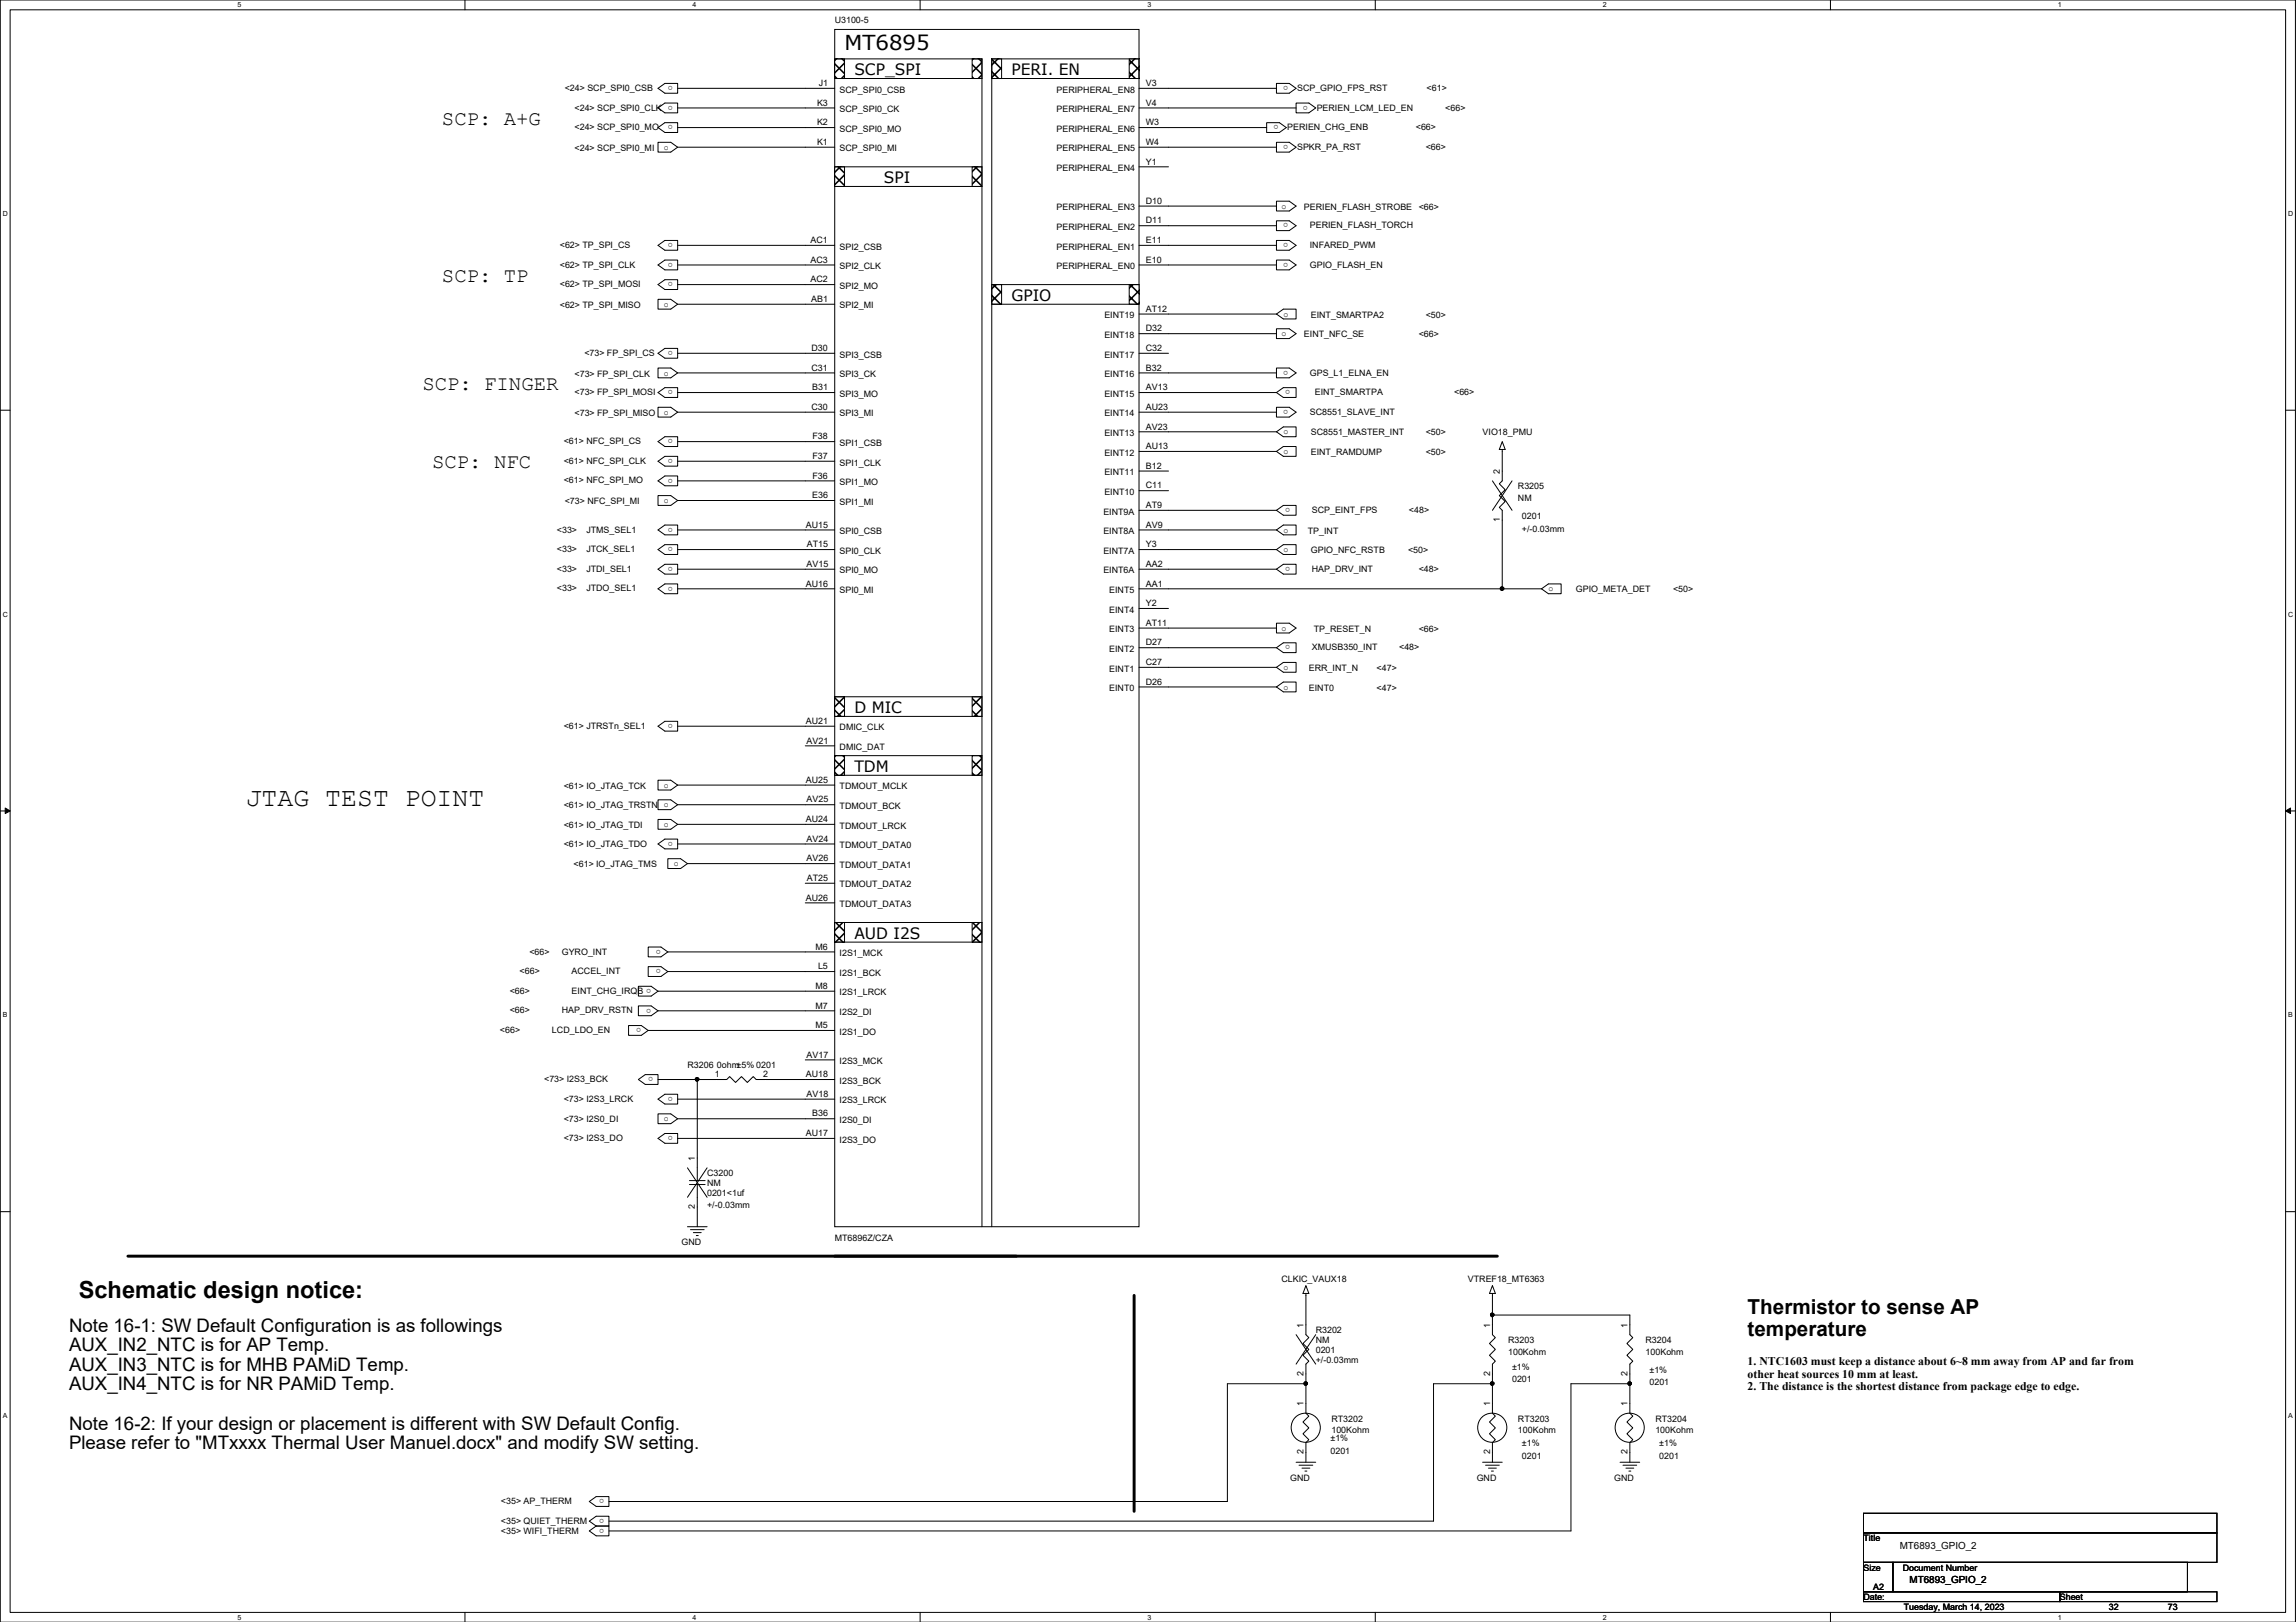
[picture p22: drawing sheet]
<svg xmlns="http://www.w3.org/2000/svg" width="297mm" height="210mm" viewBox="0 0 297 210" stroke-linecap="round" stroke-linejoin="round" font-family="sans-serif">
<defs><g id="words">
<text font-size="3.4" x="31.8" y="104.3">JTAG TEST POINT</text>
<text font-size="3" x="10.2" y="167.9">Schematic design notice:</text>
<g font-size="2.7">
<text x="109.3" y="6.5">MT6895</text>
<text x="57.2" y="16.1">SCP: A+G</text>
<text x="57.2" y="36.4">SCP: TP</text>
<text x="54.6" y="50.4">SCP: FINGER</text>
<text x="55.9" y="60.6">SCP: NFC</text>
<text x="226.1" y="170.1">Thermistor to sense AP</text>
<text x="226.1" y="172.8">temperature</text>
</g>
<g font-size="2.4">
<text x="8.9" y="172.4">Note 16-1: SW Default Configuration is as followings</text>
<text x="8.9" y="174.9">AUX_IN2_NTC is for AP Temp.</text>
<text x="8.9" y="177.4">AUX_IN3_NTC is for MHB PAMiD Temp.</text>
<text x="8.9" y="179.9">AUX_IN4_NTC is for NR PAMiD Temp.</text>
<text x="8.9" y="185.1">Note 16-2: If your design or placement is different with SW Default Config.</text>
<text x="8.9" y="187.6">Please refer to &quot;MTxxxx Thermal User Manuel.docx&quot; and modify SW setting.</text>
</g>
<g font-size="2">
<text x="110.5" y="9.7">SCP_SPI</text>
<text x="130.8" y="9.7">PERI. EN</text>
<text x="114.3" y="23.7">SPI</text>
<text x="130.8" y="38.9">GPIO</text>
<text x="110.5" y="92.2">D MIC</text>
<text x="110.5" y="99.9">TDM</text>
<text x="110.5" y="121.5">AUD I2S</text>
</g>
<g font-size="1.5">
<text x="226.1" y="176.7">1. NTC1603 must keep a distance about 6~8 mm away from AP and far from</text>
<text x="226.1" y="178.3">other heat sources 10 mm at least.</text>
<text x="226.1" y="179.9">2. The distance is the shortest distance from package edge to edge.</text>
</g>
<g font-size="1.3">
<text x="245.8" y="200.4">MT6893_GPIO_2</text>
<text x="247.1" y="204.9">MT6893_GPIO_2</text>
</g>
<g font-size="1.1">
<text x="108" y="3">U3100-5</text>
<text x="73.1" y="11.8">&lt;24&gt; SCP_SPI0_CSB</text>
<text x="87" y="11.1" transform="rotate(180 87 11.1)">o</text>
<text x="105.9" y="11.1">J1</text>
<text x="108.6" y="12">SCP_SPI0_CSB</text>
<text x="136.7" y="12">PERIPHERAL_EN8</text>
<text x="148.2" y="11.1">V3</text>
<text x="166.7" y="11.1" transform="rotate(180 166.7 11.1)">o</text>
<text x="167.8" y="11.8">SCP_GPIO_FPS_RST</text>
<text x="184.6" y="11.8">&lt;61&gt;</text>
<text x="74.3" y="14.3">&lt;24&gt; SCP_SPI0_CLK</text>
<text x="74.3" y="16.8">&lt;24&gt; SCP_SPI0_MO</text>
<text x="87" y="13.7" transform="rotate(180 87 13.7)">o</text>
<text x="87" y="16.2" transform="rotate(180 87 16.2)">o</text>
<text x="105.7" y="13.7">K3</text>
<text x="105.7" y="16.2">K2</text>
<text x="108.6" y="14.5">SCP_SPI0_CK</text>
<text x="108.6" y="17.1">SCP_SPI0_MO</text>
<text x="136.7" y="17.1">PERIPHERAL_EN6</text>
<text x="136.7" y="14.5">PERIPHERAL_EN7</text>
<text x="148.2" y="16.2">W3</text>
<text x="148.2" y="13.7">V4</text>
<text x="165.4" y="16.2" transform="rotate(180 165.4 16.2)">o</text>
<text x="166.5" y="16.8">PERIEN_CHG_ENB</text>
<text x="169.2" y="13.7" transform="rotate(180 169.2 13.7)">o</text>
<text x="170.3" y="14.3">PERIEN_LCM_LED_EN</text>
<text x="183.2" y="16.8">&lt;66&gt;</text>
<text x="187" y="14.3">&lt;66&gt;</text>
<text x="74.3" y="19.5">&lt;24&gt; SCP_SPI0_MI</text>
<text x="85.9" y="19.4">o</text>
<text x="105.7" y="18.8">K1</text>
<text x="108.6" y="19.6">SCP_SPI0_MI</text>
<text x="136.7" y="22.1">PERIPHERAL_EN4</text>
<text x="136.7" y="19.6">PERIPHERAL_EN5</text>
<text x="148.2" y="21.3">Y1</text>
<text x="148.2" y="18.8">W4</text>
<text x="166.7" y="18.8" transform="rotate(180 166.7 18.8)">o</text>
<text x="167.8" y="19.4">SPKR_PA_RST</text>
<text x="184.4" y="19.4">&lt;66&gt;</text>
<text x="136.7" y="29.8">PERIPHERAL_EN2</text>
<text x="136.7" y="27.2">PERIPHERAL_EN3</text>
<text x="148.2" y="28.9">D11</text>
<text x="148.2" y="26.4">D10</text>
<text x="165.8" y="27">o</text>
<text x="166.7" y="28.9" transform="rotate(180 166.7 28.9)">o</text>
<text x="168.7" y="27.1">PERIEN_FLASH_STROBE</text>
<text x="169.5" y="29.5">PERIEN_FLASH_TORCH</text>
<text x="183.6" y="27.1">&lt;66&gt;</text>
<text x="72.4" y="32.1">&lt;62&gt; TP_SPI_CS</text>
<text x="72.4" y="34.6">&lt;62&gt; TP_SPI_CLK</text>
<text x="87" y="31.5" transform="rotate(180 87 31.5)">o</text>
<text x="87" y="34" transform="rotate(180 87 34)">o</text>
<text x="104.9" y="34">AC3</text>
<text x="104.9" y="31.5">AC1</text>
<text x="108.6" y="34.8">SPI2_CLK</text>
<text x="108.6" y="32.3">SPI2_CSB</text>
<text x="136.7" y="34.8">PERIPHERAL_EN0</text>
<text x="136.7" y="32.3">PERIPHERAL_EN1</text>
<text x="148.2" y="34">E10</text>
<text x="148.2" y="31.5">E11</text>
<text x="166.7" y="34" transform="rotate(180 166.7 34)">o</text>
<text x="166.7" y="31.5" transform="rotate(180 166.7 31.5)">o</text>
<text x="169.5" y="34.6">GPIO_FLASH_EN</text>
<text x="169.5" y="32.1">INFARED_PWM</text>
<text x="72.4" y="37.2">&lt;62&gt; TP_SPI_MOSI</text>
<text x="72.4" y="39.8">&lt;62&gt; TP_SPI_MISO</text>
<text x="85.9" y="39.7">o</text>
<text x="87" y="36.5" transform="rotate(180 87 36.5)">o</text>
<text x="104.9" y="36.5">AC2</text>
<text x="104.9" y="39.1">AB1</text>
<text x="108.6" y="37.4">SPI2_MO</text>
<text x="108.6" y="39.9">SPI2_MI</text>
<text x="142.9" y="41.2">EINT19</text>
<text x="148.2" y="40.3">AT12</text>
<text x="166" y="41">o</text>
<text x="169.6" y="41.1">EINT_SMARTPA2</text>
<text x="184.4" y="41.1">&lt;50&gt;</text>
<text x="75.6" y="46.1">&lt;73&gt; FP_SPI_CS</text>
<text x="87" y="45.4" transform="rotate(180 87 45.4)">o</text>
<text x="105" y="48">C31</text>
<text x="105" y="45.4">D30</text>
<text x="108.6" y="46.3">SPI3_CSB</text>
<text x="142.9" y="46.3">EINT17</text>
<text x="142.9" y="43.7">EINT18</text>
<text x="148.2" y="48">B32</text>
<text x="148.2" y="45.4">C32</text>
<text x="148.2" y="42.9">D32</text>
<text x="165.8" y="43.5">o</text>
<text x="166.7" y="48" transform="rotate(180 166.7 48)">o</text>
<text x="168.7" y="43.6">EINT_NFC_SE</text>
<text x="183.6" y="43.6">&lt;66&gt;</text>
<text x="74.3" y="51.1">&lt;73&gt; FP_SPI_MOSI</text>
<text x="74.3" y="53.8">&lt;73&gt; FP_SPI_MISO</text>
<text x="74.3" y="48.7">&lt;73&gt; FP_SPI_CLK</text>
<text x="85.9" y="53.7">o</text>
<text x="85.9" y="48.6">o</text>
<text x="87" y="50.5" transform="rotate(180 87 50.5)">o</text>
<text x="105" y="53">C30</text>
<text x="105.1" y="50.5">B31</text>
<text x="108.6" y="48.8">SPI3_CK</text>
<text x="108.6" y="53.9">SPI3_MI</text>
<text x="108.6" y="51.4">SPI3_MO</text>
<text x="142.9" y="48.8">EINT16</text>
<text x="142.9" y="51.4">EINT15</text>
<text x="142.9" y="53.9">EINT14</text>
<text x="148.2" y="50.5">AV13</text>
<text x="148.2" y="53">AU23</text>
<text x="166.7" y="53" transform="rotate(180 166.7 53)">o</text>
<text x="166.9" y="50.5" transform="rotate(180 166.9 50.5)">o</text>
<text x="169.5" y="48.6">GPS_L1_ELNA_EN</text>
<text x="169.5" y="53.7">SC8551_SLAVE_INT</text>
<text x="170.1" y="51.1">EINT_SMARTPA</text>
<text x="188.1" y="51.1">&lt;66&gt;</text>
<text x="72.9" y="57.5">&lt;61&gt; NFC_SPI_CS</text>
<text x="87" y="56.9" transform="rotate(180 87 56.9)">o</text>
<text x="87" y="59.4" transform="rotate(180 87 59.4)">o</text>
<text x="105.1" y="56.9">F38</text>
<text x="105.1" y="59.4">F37</text>
<text x="108.6" y="57.7">SPI1_CSB</text>
<text x="142.9" y="56.4">EINT13</text>
<text x="142.9" y="59">EINT12</text>
<text x="148.2" y="55.6">AV23</text>
<text x="148.2" y="58.1">AU13</text>
<text x="166" y="56.2">o</text>
<text x="166" y="58.8">o</text>
<text x="169.6" y="56.3">SC8551_MASTER_INT</text>
<text x="169.6" y="58.9">EINT_RAMDUMP</text>
<text x="184.4" y="56.3">&lt;50&gt;</text>
<text x="184.4" y="58.9">&lt;50&gt;</text>
<text x="191.8" y="56.3">VIO18_PMU</text>
<text x="72.9" y="60">&lt;61&gt; NFC_SPI_CLK</text>
<text x="72.9" y="62.6">&lt;61&gt; NFC_SPI_MO</text>
<text x="73.1" y="65.2">&lt;73&gt; NFC_SPI_MI</text>
<text x="85.9" y="65.1">o</text>
<text x="87" y="61.9" transform="rotate(180 87 61.9)">o</text>
<text x="105.1" y="64.5">E36</text>
<text x="105.1" y="61.9">F36</text>
<text x="108.6" y="60.2">SPI1_CLK</text>
<text x="108.6" y="62.8">SPI1_MO</text>
<text x="108.6" y="65.3">SPI1_MI</text>
<text x="142.9" y="61.5">EINT11</text>
<text x="142.9" y="64.1">EINT10</text>
<text x="148.2" y="60.7">B12</text>
<text x="148.2" y="63.2">C11</text>
<text x="148.2" y="65.7">AT9</text>
<text x="166.9" y="65.7" transform="rotate(180 166.9 65.7)">o</text>
<text x="194.1" y="61.3" transform="rotate(-90 194.1 61.3)">2</text>
<text x="196.4" y="63.3">R3205</text>
<text x="196.4" y="64.9">NM</text>
<text x="72" y="71.5">&lt;33&gt;</text>
<text x="72" y="68.9">&lt;33&gt;</text>
<text x="75.9" y="71.5">JTCK_SEL1</text>
<text x="75.9" y="68.9">JTMS_SEL1</text>
<text x="87" y="70.8" transform="rotate(180 87 70.8)">o</text>
<text x="87" y="68.3" transform="rotate(180 87 68.3)">o</text>
<text x="104.3" y="68.3">AU15</text>
<text x="104.4" y="70.8">AT15</text>
<text x="108.6" y="69.1">SPI0_CSB</text>
<text x="108.6" y="71.7">SPI0_CLK</text>
<text x="142.7" y="66.6">EINT9A</text>
<text x="142.7" y="69.1">EINT8A</text>
<text x="142.7" y="71.7">EINT7A</text>
<text x="148.2" y="68.3">AV9</text>
<text x="148.2" y="70.8">Y3</text>
<text x="166" y="71.5">o</text>
<text x="166" y="68.9">o</text>
<text x="169.2" y="69">TP_INT</text>
<text x="169.6" y="71.6">GPIO_NFC_RSTB</text>
<text x="169.7" y="66.4">SCP_EINT_FPS</text>
<text x="182.2" y="71.6">&lt;50&gt;</text>
<text x="182.3" y="66.4">&lt;48&gt;</text>
<text x="194.1" y="67.6" transform="rotate(-90 194.1 67.6)">1</text>
<text x="196.9" y="67.1">0201</text>
<text x="196.9" y="68.8">+/-0.03mm</text>
<text x="72" y="74">&lt;33&gt;</text>
<text x="72" y="76.5">&lt;33&gt;</text>
<text x="75.9" y="74">JTDI_SEL1</text>
<text x="75.9" y="76.5">JTDO_SEL1</text>
<text x="87" y="73.4" transform="rotate(180 87 73.4)">o</text>
<text x="87" y="75.9" transform="rotate(180 87 75.9)">o</text>
<text x="104.3" y="75.9">AU16</text>
<text x="104.3" y="73.4">AV15</text>
<text x="108.6" y="74.2">SPI0_MO</text>
<text x="108.6" y="76.8">SPI0_MI</text>
<text x="142.7" y="74.2">EINT6A</text>
<text x="143.5" y="76.8">EINT5</text>
<text x="148.2" y="73.4">AA2</text>
<text x="148.2" y="75.9">AA1</text>
<text x="166.9" y="73.4" transform="rotate(180 166.9 73.4)">o</text>
<text x="169.7" y="74">HAP_DRV_INT</text>
<text x="183.6" y="74">&lt;48&gt;</text>
<text x="200.3" y="76.5">o</text>
<text x="203.9" y="76.7">GPIO_META_DET</text>
<text x="216.4" y="76.7">&lt;50&gt;</text>
<text x="143.5" y="79.3">EINT4</text>
<text x="143.5" y="81.8">EINT3</text>
<text x="148.2" y="78.4">Y2</text>
<text x="148.2" y="81">AT11</text>
<text x="148.2" y="83.5">D27</text>
<text x="165.8" y="81.6">o</text>
<text x="166.9" y="83.5" transform="rotate(180 166.9 83.5)">o</text>
<text x="170" y="81.7">TP_RESET_N</text>
<text x="183.6" y="81.7">&lt;66&gt;</text>
<text x="143.5" y="84.4">EINT2</text>
<text x="143.5" y="86.9">EINT1</text>
<text x="143.5" y="89.5">EINT0</text>
<text x="148.2" y="86.1">C27</text>
<text x="148.2" y="88.6">D26</text>
<text x="166" y="86.7">o</text>
<text x="166" y="89.2">o</text>
<text x="169.3" y="86.8">ERR_INT_N</text>
<text x="169.3" y="89.4">EINT0</text>
<text x="169.7" y="84.2">XMUSB350_INT</text>
<text x="178.1" y="86.8">&lt;47&gt;</text>
<text x="178.1" y="89.4">&lt;47&gt;</text>
<text x="181" y="84.2">&lt;48&gt;</text>
<text x="72.9" y="94.3">&lt;61&gt; JTRSTn_SEL1</text>
<text x="87" y="93.7" transform="rotate(180 87 93.7)">o</text>
<text x="104.3" y="93.7">AU21</text>
<text x="108.6" y="94.5">DMIC_CLK</text>
<text x="85.9" y="101.9">o</text>
<text x="104.3" y="101.3">AU25</text>
<text x="104.3" y="96.2">AV21</text>
<text x="108.6" y="97.1">DMIC_DAT</text>
<text x="72.9" y="102.1">&lt;61&gt; IO_JTAG_TCK</text>
<text x="72.9" y="104.6">&lt;61&gt; IO_JTAG_TRSTN o</text>
<text x="72.9" y="107.1">&lt;61&gt; IO_JTAG_TDI</text>
<text x="85.9" y="107">o</text>
<text x="104.3" y="106.4">AU24</text>
<text x="104.3" y="103.8">AV25</text>
<text x="108.6" y="102.2">TDMOUT_MCLK</text>
<text x="108.6" y="104.7">TDMOUT_BCK</text>
<text x="108.6" y="107.2">TDMOUT_LRCK</text>
<text x="72.9" y="109.6">&lt;61&gt; IO_JTAG_TDO</text>
<text x="74.2" y="112.2">&lt;61&gt; IO_JTAG_TMS</text>
<text x="87" y="108.9" transform="rotate(180 87 108.9)">o</text>
<text x="87.2" y="112.1">o</text>
<text x="104.3" y="108.9">AV24</text>
<text x="104.3" y="111.5">AV26</text>
<text x="108.6" y="109.8">TDMOUT_DATA0</text>
<text x="108.6" y="112.3">TDMOUT_DATA1</text>
<text x="104.3" y="116.5">AU26</text>
<text x="104.4" y="114">AT25</text>
<text x="108.6" y="114.9">TDMOUT_DATA2</text>
<text x="108.6" y="117.4">TDMOUT_DATA3</text>
<text x="68.5" y="123.5">&lt;66&gt;</text>
<text x="72.7" y="123.5">GYRO_INT</text>
<text x="85.5" y="122.9" transform="rotate(180 85.5 122.9)">o</text>
<text x="85.5" y="125.4" transform="rotate(180 85.5 125.4)">o</text>
<text x="105.5" y="122.9">M6</text>
<text x="105.8" y="125.4">L5</text>
<text x="108.6" y="123.7">I2S1_MCK</text>
<text x="66" y="131.1">&lt;66&gt;</text>
<text x="66" y="128.6">&lt;66&gt;</text>
<text x="67.2" y="126.1">&lt;66&gt;</text>
<text x="72.7" y="131.1">HAP_DRV_RSTN</text>
<text x="74" y="126.1">ACCEL_INT</text>
<text x="74" y="128.6">EINT_CHG_IRQB</text>
<text x="84.2" y="130.5" transform="rotate(180 84.2 130.5)">o</text>
<text x="84.2" y="128" transform="rotate(180 84.2 128)">o</text>
<text x="105.5" y="128">M8</text>
<text x="105.5" y="130.5">M7</text>
<text x="108.6" y="126.3">I2S1_BCK</text>
<text x="108.6" y="128.8">I2S1_LRCK</text>
<text x="108.6" y="131.4">I2S2_DI</text>
<text x="64.7" y="133.7">&lt;66&gt;</text>
<text x="71.4" y="133.7">LCD_LDO_EN</text>
<text x="83" y="133.1" transform="rotate(180 83 133.1)">o</text>
<text x="104.3" y="136.9">AV17</text>
<text x="105.5" y="133.1">M5</text>
<text x="108.6" y="137.7">I2S3_MCK</text>
<text x="108.6" y="133.9">I2S1_DO</text>
<text x="70.4" y="140">&lt;73&gt; I2S3_BCK</text>
<text x="72.9" y="142.6">&lt;73&gt; I2S3_LRCK</text>
<text x="84.5" y="139.4" transform="rotate(180 84.5 139.4)">o</text>
<text x="87" y="141.9" transform="rotate(180 87 141.9)">o</text>
<text x="88.9" y="138.3">R3206 0ohm±5% 0201</text>
<text x="92.5" y="139.4">1</text>
<text x="98.7" y="139.4">2</text>
<text x="104.3" y="139.4">AU18</text>
<text x="104.3" y="141.9">AV18</text>
<text x="108.6" y="140.3">I2S3_BCK</text>
<text x="108.6" y="142.8">I2S3_LRCK</text>
<text x="72.9" y="145.2">&lt;73&gt; I2S0_DI</text>
<text x="72.9" y="147.7">&lt;73&gt; I2S3_DO</text>
<text x="85.9" y="145.1">o</text>
<text x="87" y="147" transform="rotate(180 87 147)">o</text>
<text x="104.3" y="147">AU17</text>
<text x="105.1" y="144.5">B36</text>
<text x="108.6" y="145.3">I2S0_DI</text>
<text x="108.6" y="147.9">I2S3_DO</text>
<text x="89.9" y="150.2" transform="rotate(-90 89.9 150.2)">1</text>
<text x="91.5" y="152.2">C3200</text>
<text x="91.5" y="153.5">NM</text>
<text x="91.5" y="154.8">0201&lt;1uf</text>
<text x="88.2" y="161.1">GND</text>
<text x="89.9" y="156.5" transform="rotate(-90 89.9 156.5)">2</text>
<text x="91.5" y="156.3">+/-0.03mm</text>
<text x="108" y="160.6">MT6896Z/CZA</text>
<text x="165.8" y="165.9">CLKIC_VAUX18</text>
<text x="189.9" y="165.9">VTREF18_MT6363</text>
<text x="168.7" y="171.8" transform="rotate(-90 168.7 171.8)">1</text>
<text x="170.2" y="172.6">R3202</text>
<text x="170.2" y="173.8">NM</text>
<text x="192.8" y="171.8" transform="rotate(-90 192.8 171.8)">1</text>
<text x="195.1" y="173.8">R3203</text>
<text x="210.6" y="171.8" transform="rotate(-90 210.6 171.8)">1</text>
<text x="212.9" y="173.8">R3204</text>
<text x="168.7" y="178.1" transform="rotate(-90 168.7 178.1)">2</text>
<text x="170.2" y="175.1">0201</text>
<text x="170.2" y="176.4">+/-0.03mm</text>
<text x="192.8" y="178.1" transform="rotate(-90 192.8 178.1)">2</text>
<text x="195.1" y="175.3">100Kohm</text>
<text x="195.6" y="177.2">±1%</text>
<text x="195.6" y="178.9">0201</text>
<text x="210.6" y="178.1" transform="rotate(-90 210.6 178.1)">2</text>
<text x="212.9" y="175.3">100Kohm</text>
<text x="213.4" y="177.6">±1%</text>
<text x="213.4" y="179.3">0201</text>
<text x="168.7" y="182" transform="rotate(-90 168.7 182)">1</text>
<text x="172.3" y="184">RT3202</text>
<text x="172.3" y="185.5">100Kohm</text>
<text x="192.8" y="182" transform="rotate(-90 192.8 182)">1</text>
<text x="196.4" y="184">RT3203</text>
<text x="196.4" y="185.5">100Kohm</text>
<text x="210.6" y="182" transform="rotate(-90 210.6 182)">1</text>
<text x="214.2" y="184">RT3204</text>
<text x="214.2" y="185.5">100Kohm</text>
<text x="166.9" y="191.6">GND</text>
<text x="168.7" y="188.2" transform="rotate(-90 168.7 188.2)">2</text>
<text x="172.1" y="186.5">±1%</text>
<text x="172.1" y="188.2">0201</text>
<text x="191" y="191.6">GND</text>
<text x="192.8" y="188.2" transform="rotate(-90 192.8 188.2)">2</text>
<text x="196.9" y="187.2">±1%</text>
<text x="196.9" y="188.8">0201</text>
<text x="208.8" y="191.6">GND</text>
<text x="210.6" y="188.2" transform="rotate(-90 210.6 188.2)">2</text>
<text x="214.7" y="187.2">±1%</text>
<text x="214.7" y="188.8">0201</text>
<text x="64.8" y="194.6">&lt;35&gt; AP_THERM</text>
<text x="64.8" y="197.2">&lt;35&gt; QUIET_THERM</text>
<text x="78.1" y="194" transform="rotate(180 78.1 194)">o</text>
<text x="78.1" y="196.6" transform="rotate(180 78.1 196.6)">o</text>
<text x="78.1" y="197.8" transform="rotate(180 78.1 197.8)">o</text>
<text x="64.8" y="198.5">&lt;35&gt; WIFI_THERM</text>
<text x="241.1" y="199.5">Title</text>
<text x="241.1" y="203.3">Size</text>
<text x="246.2" y="203.3">Document Number</text>
<text x="241.1" y="207.1">Date:</text>
<text x="242.4" y="205.8">A2</text>
<text x="246.3" y="208.4">Tuesday, March 14, 2023</text>
<text x="266.5" y="207.1">Sheet</text>
<text x="272.8" y="208.4">32</text>
<text x="280.5" y="208.4">73</text>
</g>
<g font-size=".9">
<text x="30.7" y=".9">5</text>
<text x="89.6" y=".9">4</text>
<text x="148.5" y=".9">3</text>
<text x="207.3" y=".9">2</text>
<text x="266.2" y=".9">1</text>
<text x=".4" y="28">D</text>
<text x="296" y="28">D</text>
<text x=".4" y="79.8">C</text>
<text x="296" y="79.8">C</text>
<text x=".4" y="131.7">B</text>
<text x="296" y="131.7">B</text>
<text x=".4" y="183.5">A</text>
<text x="296" y="183.5">A</text>
<text x="30.7" y="209.6">5</text>
<text x="89.6" y="209.6">4</text>
<text x="148.5" y="209.6">3</text>
<text x="207.3" y="209.6">2</text>
<text x="266.2" y="209.6">1</text>
</g>
</g></defs>
<path d="M0 0h297v209.9h-297zM1.3 1.3h294.4v207.4h-294.4z" fill="none" stroke="#000" stroke-width=".13"/>
<g fill="#fff">
<path d="M30.7 .1h.5v1h-.5z"/>
<path d="M30.7 208.8h.5v1h-.5z"/>
</g>
<path d="M60.2 0v1.3M60.2 208.7v1.2" fill="none" stroke="#000" stroke-width=".13"/>
<g fill="#fff">
<path d="M89.6 .1h.5v1h-.5z"/>
<path d="M89.6 208.8h.5v1h-.5z"/>
</g>
<path d="M119 0v1.3M119 208.7v1.2" fill="none" stroke="#000" stroke-width=".13"/>
<g fill="#fff">
<path d="M148.5 .1h.5v1h-.5z"/>
<path d="M148.5 208.8h.5v1h-.5z"/>
</g>
<path d="M177.9 0v1.3M177.9 208.7v1.2" fill="none" stroke="#000" stroke-width=".13"/>
<g fill="#fff">
<path d="M207.3 .1h.6v1h-.6z"/>
<path d="M207.3 208.8h.6v1h-.6z"/>
</g>
<path d="M236.8 0v1.3M236.8 208.7v1.2" fill="none" stroke="#000" stroke-width=".13"/>
<g fill="#fff">
<path d="M266.2 .1h.5v1h-.5z"/>
<path d="M266.2 208.8h.5v1h-.5z"/>
<path d="M.4 27.2h.6v1h-.6z"/>
<path d="M296 27.2h.7v1h-.7z"/>
<path d="M.4 79h.6v1h-.6z"/>
<path d="M296 79h.7v1h-.7z"/>
</g>
<path d="M0 53.1h1.3M295.7 53.1h1.3" fill="none" stroke="#000" stroke-width=".13"/>
<g fill="#fff">
<path d="M.4 130.9h.6v1h-.6z"/>
<path d="M296 130.9h.6v1h-.6z"/>
</g>
<path d="M0 104.9h1.3M.7 104.6l.6 .3-.6 .4zM295.7 104.9h1.3M295.7 104.9l.6-.3v.7z" fill="none" stroke="#000" stroke-width=".13"/>
<path d="M.7 104.6l.6 .3-.6 .4zM295.7 104.9l.6-.3v.7z" fill="#000"/>
<g fill="#fff">
<path d="M.4 182.7h.5v1h-.5z"/>
<path d="M296 182.7h.6v1h-.6z"/>
</g>
<g fill="none" stroke="#000" stroke-width=".13">
<path d="M85.1 11.4l.9-.6h1.7v1.3h-1.7zM85.1 14l.9-.7h1.7v1.3h-1.7zM85.1 16.5l.9-.6h1.7v1.2h-1.7zM85.1 18.4h1.7l.9 .6-.9 .7h-1.7zM163.9 15.9h1.6l.9 .6-.9 .6h-1.6zM165.1 10.8h1.7l.9 .6-.9 .7h-1.7zM165.1 18.4h1.7l.9 .6-.9 .7h-1.7zM167.7 13.3h1.6l.9 .7-.9 .6h-1.6zM85.1 31.7l.9-.6h1.7v1.3h-1.7zM85.1 34.3l.9-.6h1.7v1.2h-1.7zM85.1 36.8l.9-.6h1.7v1.3h-1.7zM85.1 38.7h1.7l.9 .7-.9 .6h-1.7z"/>
<path d="M165.1 26h1.7l.9 .7-.9 .6h-1.7zM165.1 28.6h1.7l.9 .6-.9 .6h-1.7zM165.1 33.7h1.7l.9 .6-.9 .6h-1.7zM165.1 31.1h1.7l.9 .6-.9 .7h-1.7zM85.1 50.8l.9-.6h1.7v1.2h-1.7zM85.1 45.7l.9-.6h1.7v1.3h-1.7zM85.1 57.1l.9-.6h1.7v1.3h-1.7zM85.1 59.7l.9-.6h1.7v1.2h-1.7zM85.1 52.7h1.7l.9 .6-.9 .7h-1.7zM85.1 47.6h1.7l.9 .7-.9 .6h-1.7zM165.1 50.8l.9-.6h1.7v1.2h-1.7zM165.1 55.9l.9-.7h1.7v1.3h-1.7z"/>
<path d="M165.1 40.6l.9-.6h1.7v1.3h-1.7zM165.1 58.4l.9-.6h1.7v1.3h-1.7zM165.1 47.6h1.7l.9 .7-.9 .6h-1.7zM165.1 52.7h1.7l.9 .6-.9 .7h-1.7zM165.1 42.5h1.7l.9 .7-.9 .6h-1.7zM194.3 58.2v.2M194.3 57.2l.4 1h-.7zM85.1 62.2l.9-.6h1.7v1.3h-1.7zM85.1 71.1l.9-.6h1.7v1.3h-1.7zM85.1 73.7l.9-.7h1.7v1.3h-1.7zM85.1 68.6l.9-.7h1.7v1.3h-1.7zM85.1 76.2l.9-.6h1.7v1.2h-1.7z"/>
<path d="M85.1 64.1h1.7l.9 .7-.9 .6h-1.7zM165.1 66l.9-.6h1.7v1.3h-1.7zM165.1 71.1l.9-.6h1.7v1.3h-1.7zM165.1 73.7l.9-.7h1.7v1.3h-1.7zM165.1 68.6l.9-.7h1.7v1.3h-1.7zM199.4 76.2l.9-.6h1.7v1.2h-1.7zM85.1 94l.9-.7h1.7v1.3h-1.7zM165.1 86.4l.9-.7h1.7v1.3h-1.7zM165.1 83.8l.9-.6h1.7v1.3h-1.7zM165.1 88.9l.9-.6h1.7v1.2h-1.7zM165.1 80.6h1.7l.9 .7-.9 .6h-1.7zM85.1 109.2l.9-.6h1.7v1.3h-1.7z"/>
<path d="M85.1 101h1.7l.9 .6-.9 .6h-1.7zM85.1 103.5h1.7l.9 .6-.9 .7h-1.7zM85.1 106h1.7l.9 .7-.9 .6h-1.7zM86.4 111.1h1.6l.9 .7-.9 .6h-1.6zM81.3 132.7h1.7l.9 .6-.9 .7h-1.7zM82.6 130.2h1.6l.9 .6-.9 .6h-1.6zM82.6 127.6h1.6l.9 .7-.9 .6h-1.6zM82.6 139.7l.9-.6h1.6v1.2h-1.6zM83.9 122.6h1.6l.9 .6-.9 .6h-1.6zM83.9 125.1h1.6l.9 .6-.9 .7h-1.6zM0 156.8h1.3M85.1 142.2l.9-.6h1.7v1.3h-1.7z"/>
<path d="M85.1 147.3l.9-.6h1.7v1.3h-1.7zM85.1 144.1h1.7l.9 .7-.9 .6h-1.7zM88.9 158.7h2.6M89.3 159.1h1.8M89.7 159.5h1M90.1 159.9h.2M295.7 156.8h1.3M168.9 166.4l.4 1h-.7zM168.9 167.4v.2M193.1 167.4v.2M193.1 171.5v1.2l.4 .4-.8 .8 .8 .7-.8 .8 .8 .7-.4 .4v1.3M193.1 166.4l.4 1h-.8z"/>
<path d="M76.2 194.3l.9-.6h1.7v1.2h-1.7zM76.2 196.8l.9-.6h1.7v1.3h-1.7zM76.2 198.1l.9-.6h1.7v1.3h-1.7zM167.7 189.2h2.5M168.1 189.6h1.7M168.4 190h1.1M168.8 190.4h.3M168.9 181.6v1.3l.4 .4-.7 .7 .7 .8-.7 .7 .7 .8-.4 .4v1.3M191.8 189.2h2.5M192.2 189.6h1.8M192.6 190h1M193 190.4h.2"/>
<path d="M209.6 189.2h2.5M210 189.6h1.7M210.4 190h1M210.7 190.4h.3M210.9 181.6v1.3l.3 .4-.7 .7 .7 .8-.7 .7 .7 .8-.3 .4v1.3M241.1 195.8h45.7v2.6h-45.7zM241.1 198.4h45.7v3.8h-45.7zM241.1 202.2h3.8v3.8h-3.8zM241.1 206h25.4v1.3h-25.4zM244.9 202.2h38.1v3.8h-38.1zM266.5 206h20.3v1.3h-20.3z"/>
<circle cx="168.9" cy="184.8" r="1.89"/>
<circle cx="210.8" cy="184.8" r="1.89"/>
</g>
<path d="M16.5 162.6h115M108 162.6h85.7M146.7 167.6v28" fill="none" stroke="#000" stroke-width=".38"/>
<path d="M146.1 7.6h1.3v2.6h-1.3z" fill-rule="evenodd" fill="#fff"/>
<path d="M146.1 7.6h1.3v2.6h-1.3z" fill-rule="evenodd" fill="#000"/>
<path d="M108 3.8h39.4v154.9h-39.4zM146.1 7.6h1.3v2.6h-1.3z" fill="none" stroke="#000" stroke-width=".13"/>
<path d="M128.3 7.6h1.3v2.6h-1.3z" fill-rule="evenodd" fill="#fff"/>
<path d="M128.3 7.6h1.3v2.6h-1.3z" fill-rule="evenodd" fill="#000"/>
<path d="M128.3 7.6h1.3v2.6h-1.3z" fill="none" stroke="#000" stroke-width=".13"/>
<path d="M108 7.6h1.3v2.6h-1.3z" fill-rule="evenodd" fill="#fff"/>
<path d="M108 7.6h1.3v2.6h-1.3z" fill-rule="evenodd" fill="#000"/>
<path d="M108 7.6h1.3v2.6h-1.3z" fill="none" stroke="#000" stroke-width=".13"/>
<path d="M125.8 7.6h1.2v2.6h-1.2z" fill-rule="evenodd" fill="#fff"/>
<path d="M125.8 7.6h1.2v2.6h-1.2z" fill-rule="evenodd" fill="#000"/>
<path d="M125.8 7.6h1.2v2.6h-1.2z" fill="none" stroke="#000" stroke-width=".13"/>
<path d="M108 90.2h1.3v2.5h-1.3z" fill-rule="evenodd" fill="#fff"/>
<path d="M108 90.2h1.3v2.5h-1.3z" fill-rule="evenodd" fill="#000"/>
<path d="M108 90.2h1.3v2.5h-1.3z" fill="none" stroke="#000" stroke-width=".13"/>
<path d="M125.8 90.2h1.2v2.5h-1.2z" fill-rule="evenodd" fill="#fff"/>
<path d="M125.8 90.2h1.2v2.5h-1.2z" fill-rule="evenodd" fill="#000"/>
<path d="M125.8 90.2h1.2v2.5h-1.2z" fill="none" stroke="#000" stroke-width=".13"/>
<path d="M108 119.4h1.3v2.5h-1.3z" fill-rule="evenodd" fill="#fff"/>
<path d="M108 119.4h1.3v2.5h-1.3z" fill-rule="evenodd" fill="#000"/>
<path d="M108 119.4h1.3v2.5h-1.3z" fill="none" stroke="#000" stroke-width=".13"/>
<path d="M125.8 119.4h1.2v2.5h-1.2z" fill-rule="evenodd" fill="#fff"/>
<path d="M125.8 119.4h1.2v2.5h-1.2z" fill-rule="evenodd" fill="#000"/>
<path d="M125.8 119.4h1.2v2.5h-1.2z" fill="none" stroke="#000" stroke-width=".13"/>
<path d="M108 21.6h1.3v2.5h-1.3z" fill-rule="evenodd" fill="#fff"/>
<path d="M108 21.6h1.3v2.5h-1.3z" fill-rule="evenodd" fill="#000"/>
<path d="M108 21.6h1.3v2.5h-1.3z" fill="none" stroke="#000" stroke-width=".13"/>
<path d="M108 97.8h1.3v2.5h-1.3z" fill-rule="evenodd" fill="#fff"/>
<path d="M108 97.8h1.3v2.5h-1.3z" fill-rule="evenodd" fill="#000"/>
<path d="M108 97.8h1.3v2.5h-1.3z" fill="none" stroke="#000" stroke-width=".13"/>
<path d="M125.8 97.8h1.2v2.5h-1.2z" fill-rule="evenodd" fill="#fff"/>
<path d="M125.8 97.8h1.2v2.5h-1.2z" fill-rule="evenodd" fill="#000"/>
<path d="M125.8 97.8h1.2v2.5h-1.2z" fill="none" stroke="#000" stroke-width=".13"/>
<path d="M146.1 36.8h1.3v2.6h-1.3z" fill-rule="evenodd" fill="#fff"/>
<path d="M146.1 36.8h1.3v2.6h-1.3z" fill-rule="evenodd" fill="#000"/>
<path d="M146.1 36.8h1.3v2.6h-1.3z" fill="none" stroke="#000" stroke-width=".13"/>
<path d="M128.3 36.8h1.3v2.6h-1.3z" fill-rule="evenodd" fill="#fff"/>
<path d="M128.3 36.8h1.3v2.6h-1.3z" fill-rule="evenodd" fill="#000"/>
<path d="M128.3 36.8h1.3v2.6h-1.3z" fill="none" stroke="#000" stroke-width=".13"/>
<path d="M125.8 21.6h1.2v2.5h-1.2z" fill-rule="evenodd" fill="#fff"/>
<g fill="#000">
<path d="M125.8 21.6h1.2v2.5h-1.2z" fill-rule="evenodd"/>
<path d="M194.2 76h.3l.1 .2-.1 .1-.2 .1-.1-.1z" fill-rule="evenodd"/>
<path d="M194.2 76h.3l.1 .2-.1 .1-.2 .1-.1-.1z" fill-rule="evenodd"/>
<path d="M90 139.5h.3l.1 .2-.1 .1-.1 .1-.2-.1z" fill-rule="evenodd"/>
<path d="M90 139.5h.3l.1 .2-.1 .1-.1 .1-.2-.1z" fill-rule="evenodd"/>
<path d="M168.8 178.9h.3l.1 .1-.1 .2-.2 .1-.1-.1z" fill-rule="evenodd"/>
<path d="M168.8 178.9h.3l.1 .1-.1 .2-.2 .1-.1-.1z" fill-rule="evenodd"/>
<path d="M192.9 178.9h.3l.1 .1-.1 .2-.2 .1-.1-.1z" fill-rule="evenodd"/>
<path d="M192.9 170h.3l.1 .1-.1 .2-.2 .1-.1-.1z" fill-rule="evenodd"/>
<path d="M192.9 178.9h.3l.1 .1-.1 .2-.2 .1-.1-.1z" fill-rule="evenodd"/>
<path d="M192.9 170h.3l.1 .1-.1 .2-.2 .1-.1-.1z" fill-rule="evenodd"/>
<path d="M210.7 178.9h.3l.1 .1-.1 .2-.2 .1-.1-.1z" fill-rule="evenodd"/>
<path d="M210.7 178.9h.3l.1 .1-.1 .2-.2 .1-.1-.1z" fill-rule="evenodd"/>
</g>
<g fill="none" stroke="#000" stroke-width=".13">
<path d="M87.7 14h20.3M87.7 11.4h20.3M87.7 19h20.3M87.7 16.5h20.3M108 7.6h19v151.1M108 10.2h19M128.3 10.2h19.1M147.4 7.6h-19.1v151.1M147.4 19h17.7M147.4 16.5h16.5M147.4 14h20.3M147.4 11.4h17.7"/>
<path d="M87.7 34.3h20.3M87.7 36.8h20.3M87.7 39.4h20.3M87.7 31.7h20.3M108 21.6h19M108 24.1h19M125.8 21.6h1.2v2.5h-1.2zM128.3 39.4h19.1M128.3 36.8h19.1M147.4 34.3h17.7M147.4 31.7h17.7M147.4 29.2h17.7"/>
<path d="M147.4 26.7h17.7M147.4 21.6h3.8M87.7 48.3h20.3M87.7 45.7h20.3M87.7 53.3h20.3M87.7 50.8h20.3M87.7 57.1h20.3M87.7 59.7h20.3M147.4 48.3h17.7M147.4 50.8h17.7M147.4 53.3h17.7M147.4 55.9h17.7"/>
<path d="M147.4 58.4h17.7M147.4 45.7h3.8M147.4 43.2h17.7M147.4 40.6h17.7M194.3 58.4v3.8l-.3 .4 .7 .8-.7 .7 .7 .8-.7 .8 .3 .3v10.2h5.1M87.7 62.2h20.3M87.7 64.8h20.3M87.7 68.6h20.3M87.7 71.1h20.3M87.7 73.7h20.3M87.7 76.2h20.3M147.4 61h3.8"/>
<path d="M147.4 63.5h3.8M147.4 66h17.7M147.4 68.6h17.7M147.4 71.1h17.7M147.4 73.7h17.7M147.4 76.2h46.9M147.4 78.7h3.8M193.1 62.2l2.5 3.8M194.2 76h.3l.1 .2-.1 .1-.2 .1-.1-.1zM195.6 62.2l-2.5 3.8M87.7 94h20.3M104.2 96.5h3.8"/>
<path d="M108 90.2h19M108 92.7h19M108 97.8h19M147.4 81.3h17.7M147.4 83.8h17.7M147.4 86.4h17.7M147.4 88.9h17.7M87.7 101.6h20.3M87.7 104.1h20.3M87.7 106.7h20.3M87.7 109.2h20.3M88.9 111.8h19.1"/>
<path d="M104.2 114.3h3.8M104.2 116.8h3.8M108 119.4h19M108 100.3h19M83.9 133.3h24.1M85.1 128.3h22.9M85.1 130.8h22.9M85.1 139.7h5.1M86.4 125.7h21.6M86.4 123.2h21.6M90 139.5h.3l.1 .2-.1 .1-.1 .1-.2-.1zM90.2 139.7h3.8l.4-.4 .8 .8 .7-.8 .8 .8 .7-.8 .4 .4h10.2"/>
<path d="M90.2 139.7v13.1M104.2 137.2h3.8M108 121.9h19M87.7 144.8h20.3M87.7 142.2h20.3M87.7 147.3h20.3M88.9 151.1l2.6 3.8M89.2 152.8h2M89.2 153.3h2M90.2 153.3v5.4M91.5 151.1l-2.6 3.8M167.7 172.7l2.5 3.8"/>
<path d="M168.8 178.9h.3l.1 .1-.1 .2-.2 .1-.1-.1zM168.9 167.6v5.1l.4 .4-.7 .8 .7 .7-.7 .8 .7 .7-.4 .4v2.6M168.9 179.1h-10.1v15.2h-80M168.9 179.1v2.5M170.2 172.7l-2.5 3.8M192.9 178.9h.3l.1 .1-.1 .2-.2 .1-.1-.1zM192.9 170h.3l.1 .1-.1 .2-.2 .1-.1-.1zM193.1 179.1v3.8l.4 .4-.8 .7 .8 .8-.8 .7 .8 .8-.4 .4v2.5M193.1 171.4v-1.2h17.8v2.5l.3 .4-.7 .8 .7 .7-.7 .8 .7 .7-.3 .4v2.6M193.1 177.8v1.3M193.1 179.1h-7.6v17.8l-106.7-.1M193.1 167.6v2.6"/>
<path d="M210.7 178.9h.3l.1 .1-.1 .2-.2 .1-.1-.1zM210.9 179.1h-7.7v19h-124.4M210.9 179.1v2.5M168.9 188v1.2M210.9 188v1.2"/>
<circle cx="193" cy="184.8" r="1.89"/>
</g>
<use href="#words"/>
</svg>
